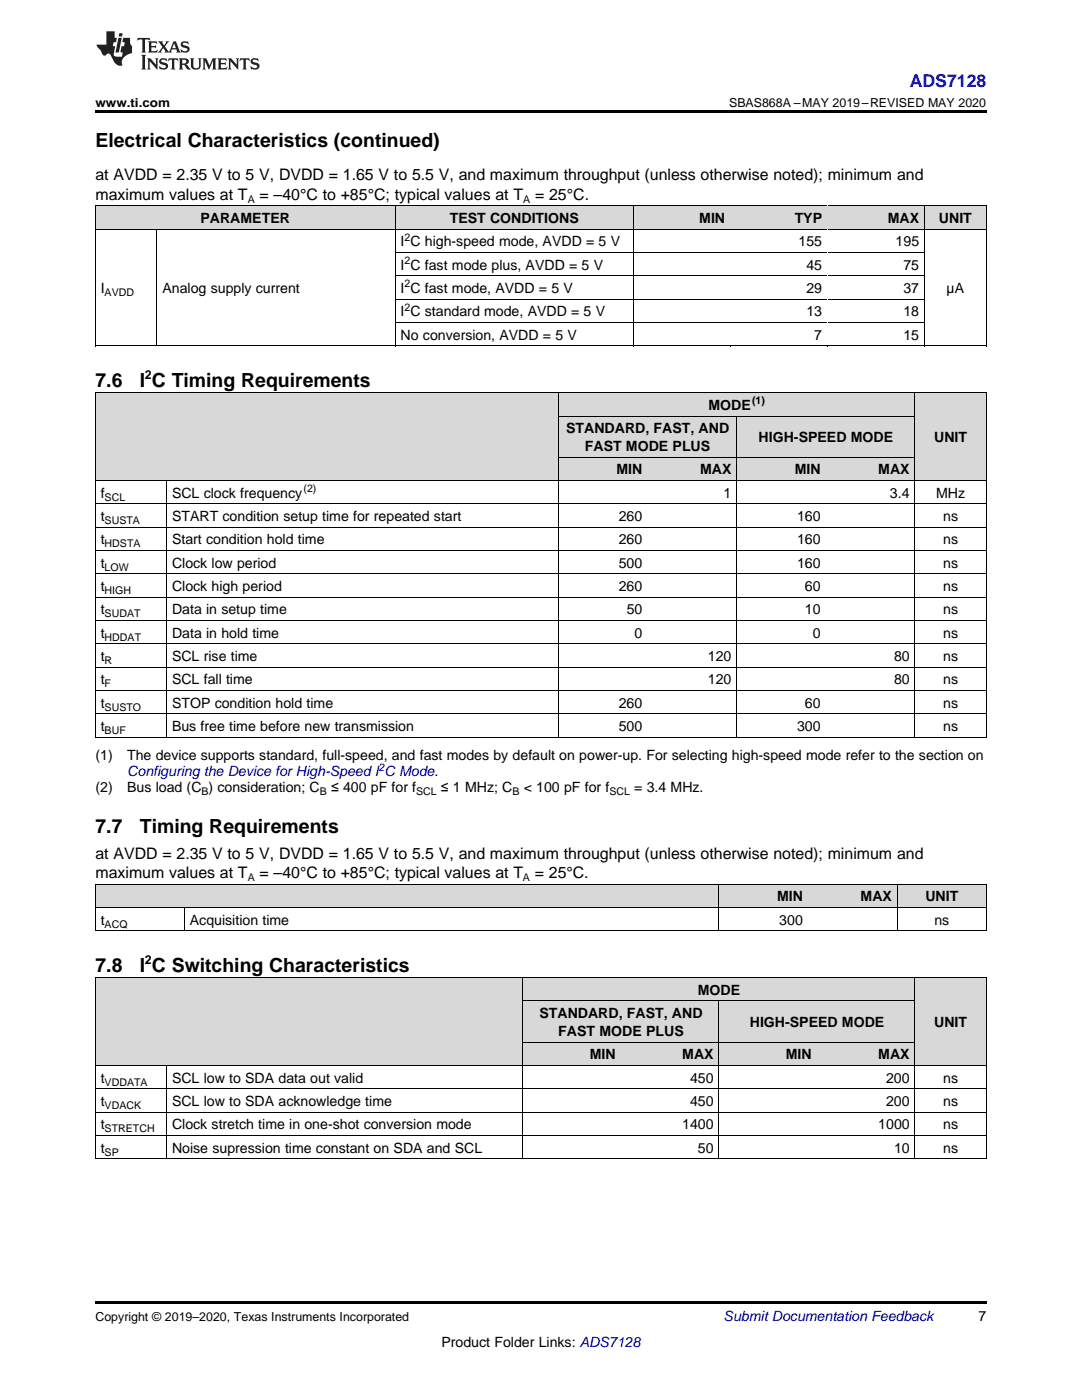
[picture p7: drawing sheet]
<svg xmlns="http://www.w3.org/2000/svg" width="216mm" height="279mm" viewBox="0 0 216 279" stroke-linecap="round" stroke-linejoin="round" font-family="sans-serif">
<defs><g id="words">
<g font-size="3.9">
<text x="19" y="29.3">Electrical Characteristics (continued)</text>
<text x="19" y="77.2">7.6</text>
<text x="27.9" y="77.2">I C Timing Requirements</text>
<text x="19" y="166.2">7.7</text>
<text x="27.9" y="166.2">Timing Requirements</text>
<text x="19" y="193.9">7.8</text>
<text x="27.9" y="193.9">I C Switching Characteristics</text>
</g>
<text font-size="3.5" fill="#00f" x="181.5" y="17.3">ADS7128</text>
<g font-size="3.2">
<text x="19" y="36">at AVDD = 2.35 V to 5 V, DVDD = 1.65 V to 5.5 V, and maximum throughput (unless otherwise noted); minimum and</text>
<text x="19" y="39.9">maximum values at T</text>
<text x="51.8" y="39.9">= –40°C to +85°C; typical values at T</text>
<text x="106.8" y="39.9">= 25°C.</text>
<text x="19" y="171.3">at AVDD = 2.35 V to 5 V, DVDD = 1.65 V to 5.5 V, and maximum throughput (unless otherwise noted); minimum and</text>
<text x="19" y="175.2">maximum values at T</text>
<text x="51.8" y="175.2">= –40°C to +85°C; typical values at T</text>
<text x="106.7" y="175.2">= 25°C.</text>
</g>
<g font-size="2.8">
<text x="40" y="44.5">PARAMETER</text>
<text x="89.7" y="44.5">TEST CONDITIONS</text>
<text x="139.5" y="44.5">MIN</text>
<text x="158.6" y="44.5">TYP</text>
<text x="177.2" y="44.5">MAX</text>
<text x="187.4" y="44.5">UNIT</text>
<text x="79.9" y="49.2">I C high-speed mode, AVDD = 5 V</text>
<text x="79.9" y="53.8">I C fast mode plus, AVDD = 5 V</text>
<text x="159.3" y="49.2">155</text>
<text x="160.9" y="53.8">45</text>
<text x="178.7" y="49.2">195</text>
<text x="180.3" y="53.8">75</text>
<text x="20.1" y="58.5">I</text>
<text x="32.4" y="58.5">Analog supply current</text>
<text x="79.9" y="58.5">I C fast mode, AVDD = 5 V</text>
<text x="160.9" y="58.5">29</text>
<text x="180.3" y="58.5">37</text>
<text x="188.9" y="58.5">µA</text>
<text x="79.9" y="63.1">I C standard mode, AVDD = 5 V</text>
<text x="160.9" y="63.1">13</text>
<text x="180.3" y="63.1">18</text>
<text x="79.9" y="67.8">No conversion, AVDD = 5 V</text>
<text x="162.5" y="67.8">7</text>
<text x="180.3" y="67.8">15</text>
<text x="141.4" y="81.8">MODE</text>
<text x="113" y="86.5">STANDARD,</text>
<text x="130.4" y="86.5">FAST, AND</text>
<text x="151.4" y="88.2">HIGH-SPEED MODE</text>
<text x="186.4" y="88.2">UNIT</text>
<text x="116.7" y="90">FAST MODE PLUS</text>
<text x="123" y="94.7">MIN</text>
<text x="139.7" y="94.7">MAX</text>
<text x="158.6" y="94.7">MIN</text>
<text x="175.3" y="94.7">MAX</text>
<text x="20.1" y="99.3">f</text>
<text x="34.3" y="99.3">SCL clock frequency</text>
<text x="144.4" y="99.3">1</text>
<text x="177.6" y="99.3">3.4</text>
<text x="186.8" y="99.3">MHz</text>
<text x="20.1" y="104">t</text>
<text x="34.3" y="104">START condition setup time for repeated start</text>
<text x="123.5" y="104">260</text>
<text x="159" y="104">160</text>
<text x="188.2" y="104">ns</text>
<text x="20.1" y="108.7">t</text>
<text x="20.1" y="113.3">t</text>
<text x="34.3" y="108.7">Start condition hold time</text>
<text x="34.3" y="113.3">Clock low period</text>
<text x="123.5" y="108.7">260</text>
<text x="123.5" y="113.3">500</text>
<text x="159" y="108.7">160</text>
<text x="159" y="113.3">160</text>
<text x="188.2" y="108.7">ns</text>
<text x="188.2" y="113.3">ns</text>
<text x="20.1" y="118">t</text>
<text x="34.3" y="118">Clock high period</text>
<text x="123.5" y="118">260</text>
<text x="160.6" y="118">60</text>
<text x="188.2" y="118">ns</text>
<text x="20.1" y="122.6">t</text>
<text x="34.3" y="122.6">Data in setup time</text>
<text x="125.1" y="122.6">50</text>
<text x="160.6" y="122.6">10</text>
<text x="188.2" y="122.6">ns</text>
<text x="20.1" y="127.3">t</text>
<text x="20.1" y="131.9">t</text>
<text x="34.3" y="127.3">Data in hold time</text>
<text x="34.3" y="131.9">SCL rise time</text>
<text x="126.6" y="127.3">0</text>
<text x="141.3" y="131.9">120</text>
<text x="162.2" y="127.3">0</text>
<text x="178.4" y="131.9">80</text>
<text x="188.2" y="127.3">ns</text>
<text x="188.2" y="131.9">ns</text>
<text x="20.1" y="136.6">t</text>
<text x="34.3" y="136.6">SCL fall time</text>
<text x="141.3" y="136.6">120</text>
<text x="178.4" y="136.6">80</text>
<text x="188.2" y="136.6">ns</text>
<text x="20.1" y="141.3">t</text>
<text x="34.3" y="141.3">STOP condition hold time</text>
<text x="123.5" y="141.3">260</text>
<text x="160.6" y="141.3">60</text>
<text x="188.2" y="141.3">ns</text>
<text x="20.1" y="145.9">t</text>
<text x="34.3" y="145.9">Bus free time before new transmission</text>
<text x="123.5" y="145.9">500</text>
<text x="159" y="145.9">300</text>
<text x="188.2" y="145.9">ns</text>
<text x="19" y="151.8">(1)</text>
<text x="25.4" y="151.8">The device supports standard, full-speed, and fast modes by default on power-up. For selecting high-speed mode refer to the section on</text>
<text x="19" y="158.1">(2)</text>
<text x="25.4" y="158.1">Bus load (C ) consideration; C</text>
<text x="66.1" y="158.1">≤ 400 pF for f</text>
<text x="88" y="158.1">≤ 1 MHz; C</text>
<text x="104.5" y="158.1">&lt; 100 pF for f</text>
<text x="126.5" y="158.1">= 3.4 MHz.</text>
<text x="155" y="179.9">MIN</text>
<text x="171.7" y="179.9">MAX</text>
<text x="184.6" y="179.9">UNIT</text>
<text x="20.1" y="184.5">t</text>
<text x="37.9" y="184.5">Acquisition time</text>
<text x="155.5" y="184.5">300</text>
<text x="186.4" y="184.5">ns</text>
<text x="107.6" y="203.2">STANDARD,</text>
<text x="125.1" y="203.2">FAST, AND</text>
<text x="139.2" y="198.5">MODE</text>
<text x="111.4" y="206.8">FAST MODE PLUS</text>
<text x="149.6" y="205">HIGH-SPEED MODE</text>
<text x="186.4" y="205">UNIT</text>
<text x="117.7" y="211.4">MIN</text>
<text x="136.1" y="211.4">MAX</text>
<text x="156.8" y="211.4">MIN</text>
<text x="175.3" y="211.4">MAX</text>
<text x="20.1" y="216.1">t</text>
<text x="20.1" y="220.7">t</text>
<text x="34.3" y="216.1">SCL low to SDA data out valid</text>
<text x="34.3" y="220.7">SCL low to SDA acknowledge time</text>
<text x="137.7" y="216.1">450</text>
<text x="137.7" y="220.7">450</text>
<text x="176.8" y="216.1">200</text>
<text x="176.8" y="220.7">200</text>
<text x="188.2" y="216.1">ns</text>
<text x="188.2" y="220.7">ns</text>
<text x="20.1" y="225.4">t</text>
<text x="34.3" y="225.4">Clock stretch time in one-shot conversion mode</text>
<text x="136.1" y="225.4">1400</text>
<text x="175.3" y="225.4">1000</text>
<text x="188.2" y="225.4">ns</text>
<text x="20.1" y="230">t</text>
<text x="34.3" y="230">Noise supression time constant on SDA and SCL</text>
<text x="139.3" y="230">50</text>
<text x="178.4" y="230">10</text>
<text x="188.2" y="230">ns</text>
<text x="195.3" y="263.6">7</text>
<text x="88.1" y="268.9">Product Folder Links: ADS7128</text>
</g>
<g font-size="2.8" fill="#0000c8">
<text x="25.4" y="154.9">Configuring the Device for High-Speed I C Mode.</text>
<text x="144.4" y="263.6">Submit Documentation Feedback</text>
</g>
<g font-size="2.5">
<text x="19" y="21.4">www.ti.com</text>
<text x="145.5" y="21.4">SBAS868A –MAY 2019–REVISED MAY 2020</text>
<text x="28.9" y="75.6">2</text>
<text x="28.9" y="192.3">2</text>
<text x="19" y="263.6">Copyright © 2019–2020, Texas Instruments Incorporated</text>
</g>
<g font-size="2.1">
<text x="49.4" y="40.5">A</text>
<text x="104.4" y="40.5">A</text>
<text x="80.7" y="48">2</text>
<text x="80.7" y="52.7">2</text>
<text x="20.9" y="59.1">AVDD</text>
<text x="80.7" y="57.4">2</text>
<text x="80.7" y="62">2</text>
<text x="150.1" y="80.7">(1)</text>
<text x="20.9" y="99.9">SCL</text>
<text x="60.6" y="98.2">(2)</text>
<text x="20.9" y="104.6">SUSTA</text>
<text x="20.9" y="109.2">HDSTA</text>
<text x="20.9" y="113.9">LOW</text>
<text x="20.9" y="118.5">HIGH</text>
<text x="20.9" y="123.2">SUDAT</text>
<text x="20.9" y="127.8">HDDAT</text>
<text x="20.9" y="132.5">R</text>
<text x="20.9" y="137.2">F</text>
<text x="20.9" y="141.8">SUSTO</text>
<text x="20.9" y="146.5">BUF</text>
<text x="40.2" y="158.7">B</text>
<text x="63.8" y="158.7">B</text>
<text x="83" y="158.7">SCL</text>
<text x="102.2" y="158.7">B</text>
<text x="121.6" y="158.7">SCL</text>
<text x="49.4" y="175.9">A</text>
<text x="104.4" y="175.9">A</text>
<text x="20.9" y="185.1">ACQ</text>
<text x="20.9" y="216.6">VDDATA</text>
<text x="20.9" y="221.3">VDACK</text>
<text x="20.9" y="226">STRETCH</text>
<text x="20.9" y="230.6">SP</text>
</g>
<text font-size="2.1" fill="#0000c8" x="75.6" y="153.8">2</text>
</g></defs>
<g fill="#d8d8d8">
<path d="M19 195.2h14.3v17.5h-14.3z"/>
<path d="M33.3 195.2h71.1v17.5h-71.1z"/>
<path d="M182.6 195.2h14.2v17.5h-14.2z"/>
<path d="M104.4 208h19.5v4.7h-19.5z"/>
<path d="M123.9 208h19.6v4.7h-19.6z"/>
<path d="M143.5 208h19.6v4.7h-19.6z"/>
<path d="M163.1 208h19.5v4.7h-19.5z"/>
<path d="M104.4 199.8h19.5v8.2h-19.5z"/>
<path d="M123.9 199.8h19.6v8.2h-19.6z"/>
<path d="M143.5 199.8h19.6v8.2h-19.6z"/>
<path d="M163.1 199.8h19.5v8.2h-19.5z"/>
<path d="M104.4 195.2h19.5v4.6h-19.5z"/>
<path d="M123.9 195.2h19.6v4.6h-19.6z"/>
<path d="M143.5 195.2h19.6v4.6h-19.6z"/>
<path d="M163.1 195.2h19.5v4.6h-19.5z"/>
<path d="M19 176.5h17.8v4.7h-17.8z"/>
<path d="M36.8 176.5h106.7v4.7h-106.7z"/>
<path d="M143.5 176.5h17.8v4.7h-17.8z"/>
<path d="M161.3 176.5h17.8v4.7h-17.8z"/>
<path d="M179.1 176.5h17.7v4.7h-17.7z"/>
<path d="M19 78.4h14.3v17.6h-14.3z"/>
<path d="M33.3 78.4h78.2v17.6h-78.2z"/>
<path d="M182.6 78.4h14.2v17.6h-14.2z"/>
<path d="M111.5 91.3h17.8v4.7h-17.8z"/>
<path d="M129.3 91.3h17.7v4.7h-17.7z"/>
<path d="M147 91.3h17.8v4.7h-17.8z"/>
<path d="M164.8 91.3h17.8v4.7h-17.8z"/>
<path d="M111.5 83.1h17.8v8.2h-17.8z"/>
<path d="M129.3 83.1h17.7v8.2h-17.7z"/>
<path d="M147 83.1h17.8v8.2h-17.8z"/>
<path d="M164.8 83.1h17.8v8.2h-17.8z"/>
<path d="M111.5 78.4h17.8v4.7h-17.8z"/>
<path d="M129.3 78.4h17.7v4.7h-17.7z"/>
<path d="M147 78.4h17.8v4.7h-17.8z"/>
<path d="M164.8 78.4h17.8v4.7h-17.8z"/>
<path d="M19 41.1h12.4v4.7h-12.4z"/>
<path d="M31.4 41.1h47.5v4.7h-47.5z"/>
<path d="M78.9 41.1h47.5v4.7h-47.5z"/>
<path d="M126.4 41.1h19.4v4.7h-19.4z"/>
<path d="M145.8 41.1h19.3v4.7h-19.3z"/>
<path d="M165.1 41.1h19.4v4.7h-19.4z"/>
<path d="M184.5 41.1h12.3v4.7h-12.3z"/>
</g>
<g fill="#000">
<path d="M19 22h177.8v.5h-177.8zM19 69l.2 .1zM78.8 69l.1 .1zM126.3 69l.1 .1zM145.7 69l.1 .1zM165 69l.1 .1zM184.4 69l.1 .1zM196.7 69l.1 .1zM19 185.8h.2zM143.4 185.8h.1zM161.2 185.8h.1zM179 185.8h.1z"/>
<path d="M196.7 185.8h.1zM19 259.7h177.8v.5h-177.8z"/>
</g>
<g fill="none" stroke="#000" stroke-width=".2">
<path d="M19 45.7h177.8M19 41.1h177.8M19.1 41.1v28M31.3 45.8v23.3M78.8 41.1v28M78.9 59.7h105.6M78.9 55.1h105.6M78.9 50.4h105.6M126.3 41.1v28M184.4 41.1v28M196.8 41.1v28M19 78.4h177.8v68.8"/>
<path d="M19 69h177.8M19.1 78.4v68.8M78.9 64.4h105.6M111.4 78.4v68.8M182.5 78.4v68.8M19 95.9h177.8M33.2 96v51.2M111.5 91.2h71.1M111.5 83h71.1M147 83v64.2M19 119.2h177.8M19 114.5h177.8"/>
<path d="M19 109.9h177.8M19 105.2h177.8M19 100.6h177.8M19 137.8h177.8M19 133.2h177.8M19 128.5h177.8M19 123.8h177.8M19 147.1h177.8M19 142.5h177.8M19 176.4h177.8M19.1 176.5v9.3M143.5 176.5v9.3"/>
<path d="M179 176.5v9.3M196.8 176.5v9.3M19 195.1h177.8v36.2M19 185.8h177.8M19 181.1h177.8M19.1 195.1v36.2M36.8 181.1v4.7M104.3 195.1v36.2M104.4 199.8h78.2M143.5 199.8v31.5M182.5 195.1v36.2M19 217.3h177.8"/>
<path d="M19 212.6h177.8M33.2 212.7v18.6M104.4 208h78.2M19 231.3h177.8M19 226.6h177.8M19 222h177.8"/>
</g>
<g fill="#231f20">
<path d="M27.5 7.6l-.1 .5 .4-.2h.6v.1v2.1l-.2 .4h1l-.3-.4v-2.1l.1-.1h.5l.5 .2-.2-.5zM29.5 8.3l.2 .3v1.5l-.2 .4h1.8l.2-.6a1.04 1.04 0 0 1-1.3 .2v-.7h.6l.3 .2v-.6l-.3 .2h-.6v-.6l.8-.1 .4 .3-.2-.5zM31.5 8.3l.9 1.1-.9 1.1h.8l-.2-.2 .5-.7 .4 .7-.2 .2h1.5l-.1-.2 .1-.4h.9l.1 .4-.2 .2h1l-.3-.3-.7-1.9h-.5l-.9 2-.8-1 .9-1h-.8l.1 .3-.3 .5-.4-.6 .2-.2zM34.7 8.6l.4 1h-.7zM36.3 8.4a.63 .63 0 0 0-.2 .7 .63 .63 0 0 0 .6 .4l.6 .2 .1 .2a.75 .75 0 0 1-.7 .4 .75 .75 0 0 1-.6-.5l.1 .7 .1-.1a1.11 1.11 0 0 0 1.5-.6 1.13 1.13 0 0 0-1.2-.8l-.1-.4a1.04 1.04 0 0 1 1.2 .2l-.2-.5-.1 .1-.5-.2zM28.2 10.9l.2 .4v2.2l-.2 .4h1l-.3-.4v-2.2l.3-.4zM29.3 11.6l.3 .4v1.5l-.3 .4h.8l-.2-.4v-1.3l1.5 1.7v-1.9l.2-.4h-.7l.2 .4v.9l-1.1-1.3zM32 11.8a.62 .62 0 0 0-.2 .7 .62 .62 0 0 0 .6 .4l.6 .1 .1 .3a.76 .76 0 0 1-.7 .3 .76 .76 0 0 1-.6-.4l.1 .7 .1-.1a1.11 1.11 0 0 0 1.5-.6 1.13 1.13 0 0 0-1.2-.8l-.1-.4a1.04 1.04 0 0 1 1.2 .2l-.2-.6-.1 .1-.5-.1zM33.7 11.6l-.2 .6a.61 .61 0 0 1 .8-.3v1.6l-.2 .4h.9l-.2-.4v-1.6a.63 .63 0 0 1 .8 .3l-.2-.6zM35.6 11.6l.3 .4v1.5l-.3 .4h1l-.2-.2v-.8l.5 .2a.76 .76 0 0 0 1.2 .7l-1-1a.58 .58 0 0 0 .6-.5 .58 .58 0 0 0-.5-.6zM36.4 11.9h.1a.45 .45 0 0 1 .5 .1 .45 .45 0 0 1 .1 .5l-.7 .2zM37.9 11.6l.2 .2a2.17 2.17 0 0 0 .3 1.9 .99 .99 0 0 0 1.6-.6v-1.1l.2-.4h-.7l.2 .2a1.92 1.92 0 0 1-.2 1.8 .6 .6 0 0 1-.9-.5v-1.1l.2-.4zM40.4 11.6l.2 .4v1.5l-.2 .4h.7l-.2-.4v-1.4l.8 1.8 .8-1.8v1.4l-.2 .4h.9l-.2-.4v-1.5l.2-.4h-.8l-.6 1.5-.6-1.5zM43.4 11.6l.2 .4v1.5l-.2 .4h1.8l.2-.6a1.04 1.04 0 0 1-1.3 .1v-.6h.5l.4 .2v-.6l-.4 .2h-.5v-.7h.8l.3 .3-.1-.6zM45.5 11.6l.2 .4v1.5l-.2 .4h.7l-.2-.4v-1.3l1.5 1.7v-1.9l.2-.4h-.7l.2 .4v.9l-1.1-1.3zM47.9 11.6l-.1 .6a.61 .61 0 0 1 .8-.3v1.6l-.3 .4h1l-.3-.4 .1-1.6a.63 .63 0 0 1 .7 .3l-.1-.6zM50.2 11.8a.62 .62 0 0 0-.2 .7 .62 .62 0 0 0 .6 .4l.6 .1 .2 .3a.76 .76 0 0 1-.8 .3 .76 .76 0 0 1-.6-.4l.1 .7 .2-.1a1.11 1.11 0 0 0 1.5-.6 1.13 1.13 0 0 0-1.3-.8l-.1-.4a1.04 1.04 0 0 1 1.2 .2l-.1-.6-.2 .1-.5-.1z"/>
<path d="M21.2 6.3v2.6h-1.9l.1 .4 .7 .9a.91 .91 0 0 0 1 .8 .56 .56 0 0 1 .5-.3 .56 .56 0 0 1 .5 .3l.4 .8a1.53 1.53 0 0 0 1.9 1.2 1.54 1.54 0 0 1 1-2.1l.9-.3v-1.4a1.52 1.52 0 0 1-.3-1.6h-1.4l-.2 .8h.5l-.2 .8h-.4l-.2 1v.2l.4 .1-.2 .8a1.93 1.93 0 0 1-1.6-.3l.3-1.8h-.5l.2-.8h.4l.2-.8h-.4v-1.3zM23.6 7.6l-.6 2.9h.7l.6-2.9zM23.8 6.6l-.1 .7h.6l.2-.7z"/>
</g>
<use href="#words"/>
</svg>
